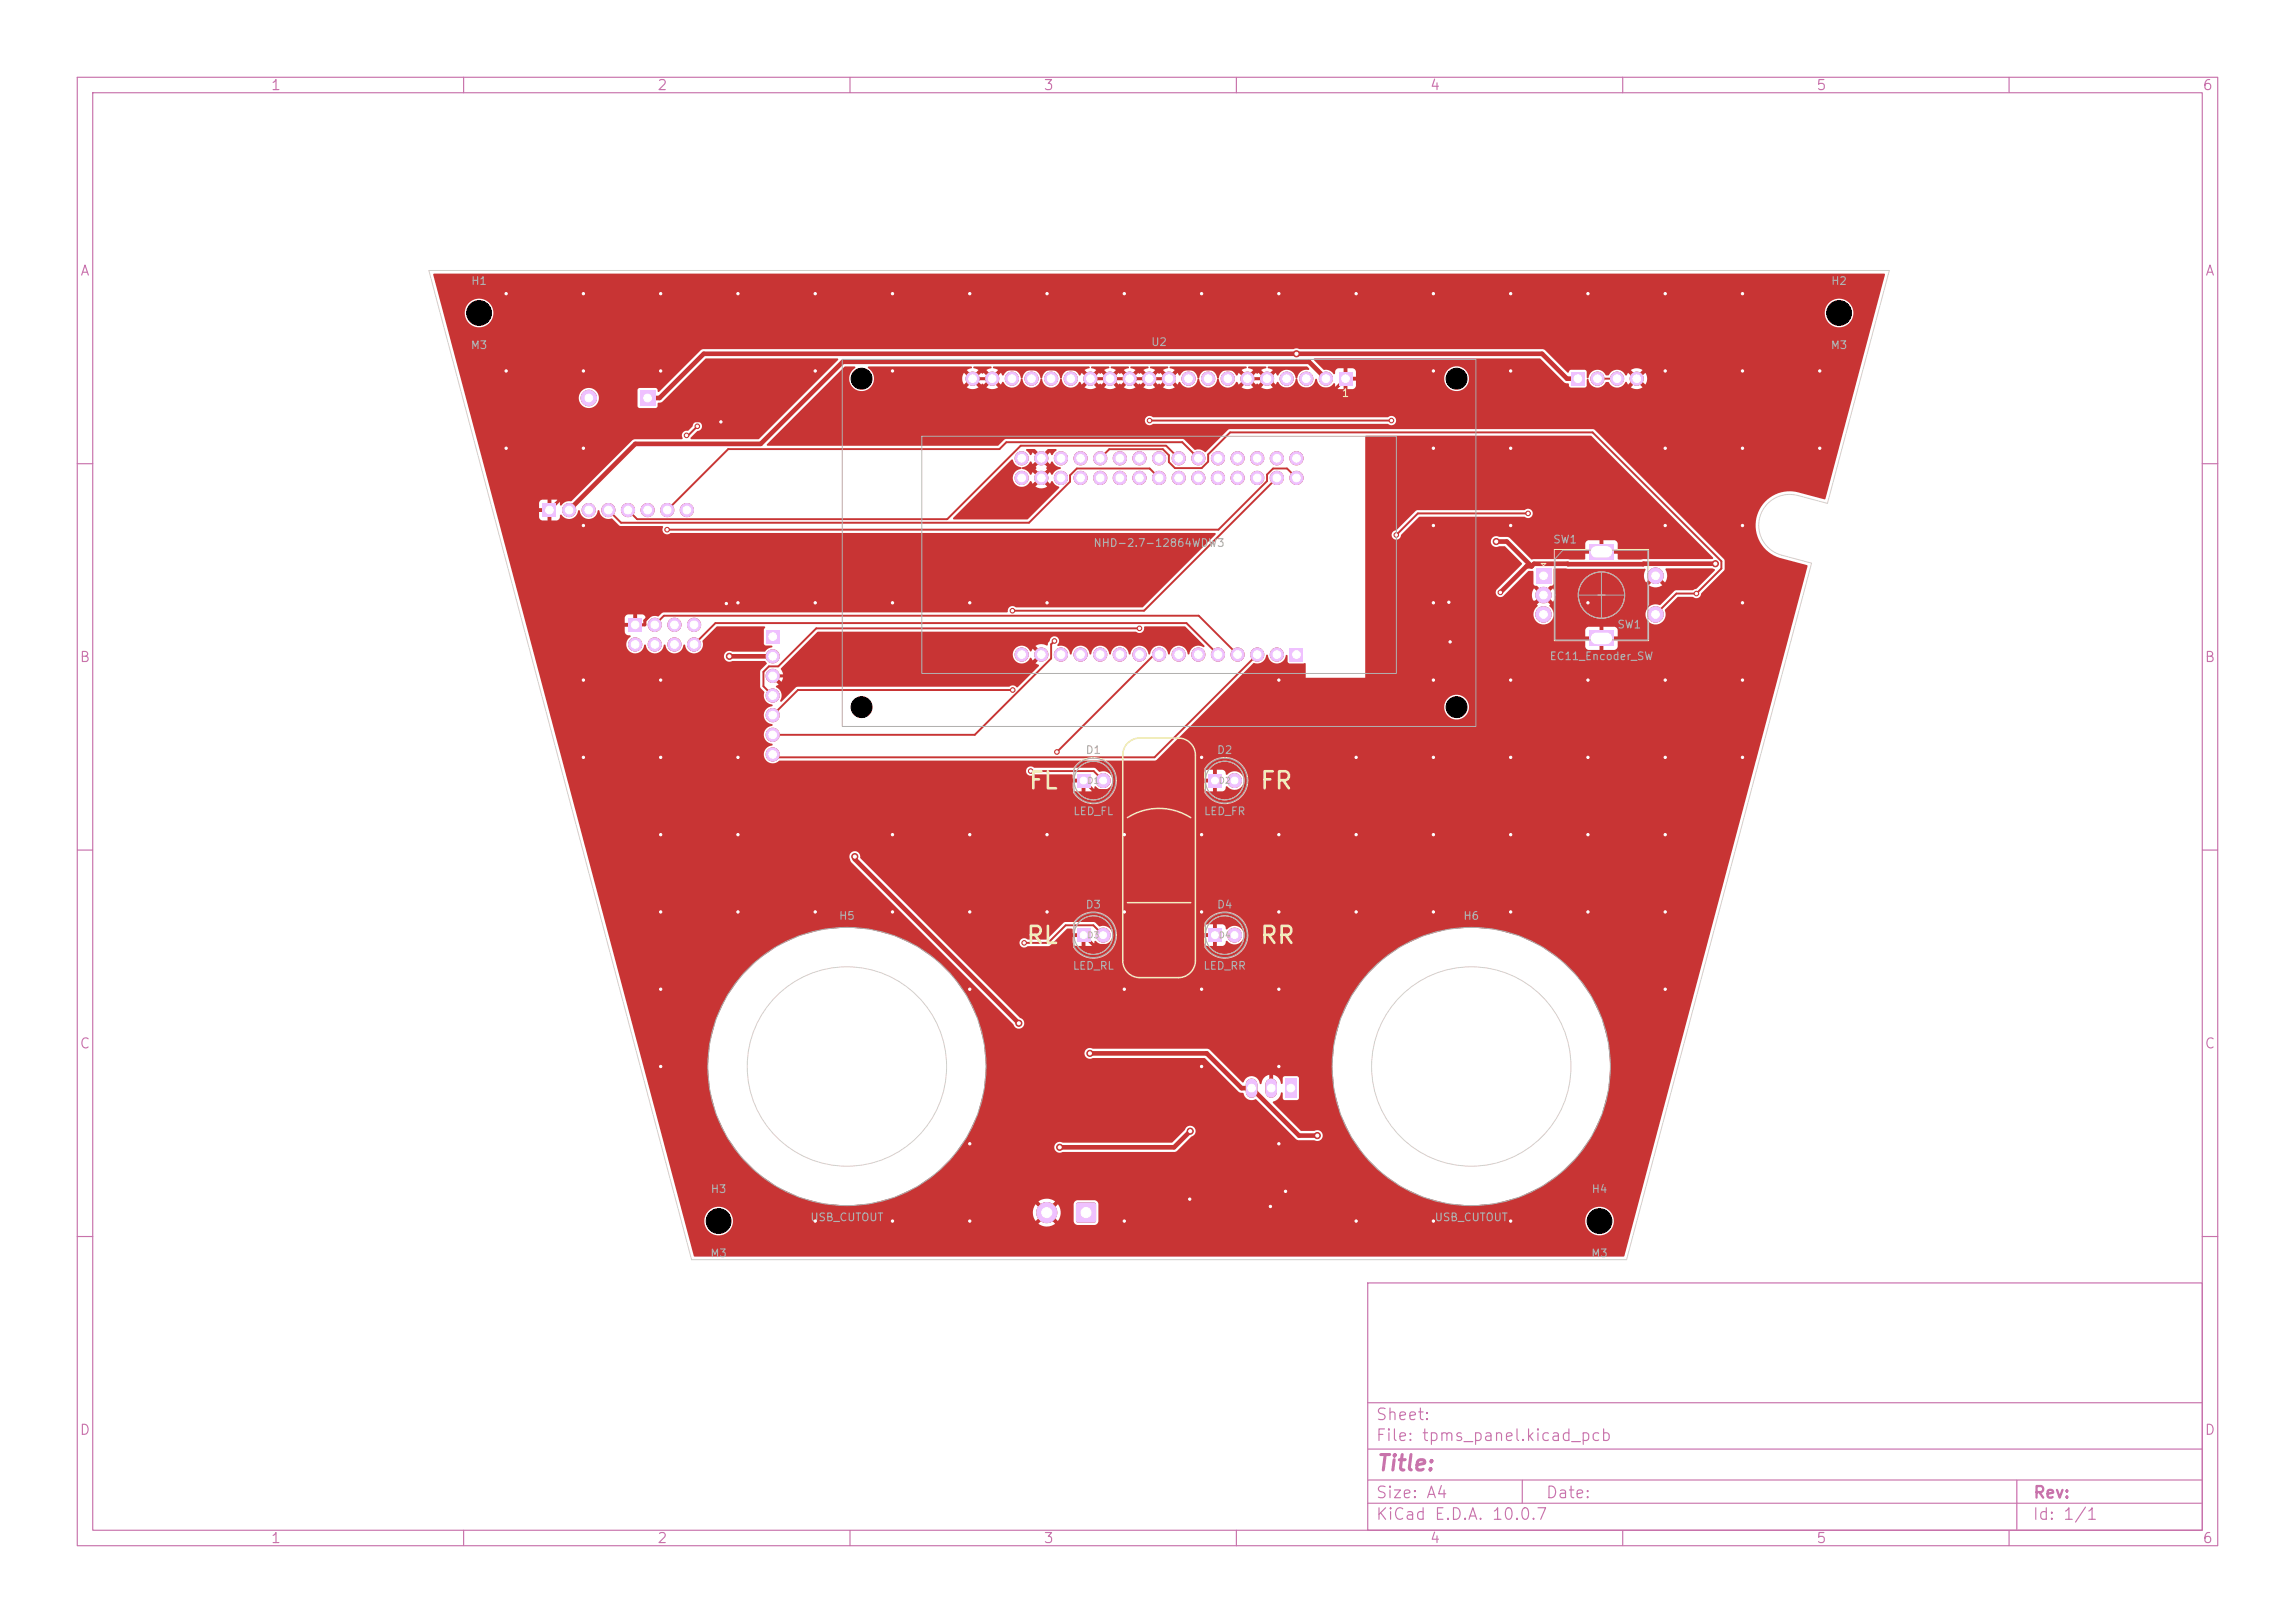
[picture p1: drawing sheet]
<svg xmlns="http://www.w3.org/2000/svg" width="297mm" height="210mm" viewBox="0 0 297 210" stroke-linecap="round" stroke-linejoin="round" font-family="sans-serif">
<defs><g id="words">
<g font-size="2.2" fill="#f2eda1">
<text x="133" y="102.7">FL</text>
<text x="162.9" y="102.7">FR</text>
<text x="132.7" y="122.7">RL</text>
<text x="162.9" y="122.7">RR</text>
</g>
<text font-size="2" fill="#c872ab" x="178" y="190.8">Title:</text>
<g font-size="1.5" fill="#c872ab">
<text x="178" y="184.1">Sheet:</text>
<text x="178" y="186.8">File: tpms_panel.kicad_pcb</text>
<text x="178" y="197">KiCad E.D.A. 10.0.7</text>
<text x="178" y="194.2">Size: A4</text>
<text x="200" y="194.2">Date:</text>
<text x="263" y="197">Id: 1/1</text>
<text x="263" y="194.2">Rev:</text>
</g>
<g font-size="1.3" fill="#c872ab">
<text x="35" y="12">1</text>
<text x="85" y="12">2</text>
<text x="135" y="12">3</text>
<text x="185" y="12">4</text>
<text x="235" y="12">5</text>
<text x="285" y="12">6</text>
<text x="10.3" y="36">A</text>
<text x="285.3" y="36">A</text>
<text x="10.2" y="86">B</text>
<text x="285.2" y="86">B</text>
<text x="10.2" y="136">C</text>
<text x="285.2" y="136">C</text>
<text x="10.2" y="186">D</text>
<text x="285.2" y="186">D</text>
<text x="35" y="200">1</text>
<text x="85" y="200">2</text>
<text x="135" y="200">3</text>
<text x="185" y="200">4</text>
<text x="235" y="200">5</text>
<text x="285" y="200">6</text>
</g>
<g font-size="1" fill="#afafaf">
<text x="60.9" y="37.1">H1</text>
<text x="236.9" y="37.1">H2</text>
<text x="60.9" y="45.4">M3</text>
<text x="148.9" y="45">U2</text>
<text x="236.9" y="45.4">M3</text>
<text x="141.4" y="71">NHD-2.7-12864WDW3</text>
<text x="200.9" y="70.6">SW1</text>
<text x="209.2" y="81.6">SW1</text>
<text x="200.5" y="85.7">EC11_Encoder_SW</text>
<text x="140.4" y="97.8">D1</text>
<text x="157.4" y="97.8">D2</text>
<text x="138.8" y="105.7">LED_FL</text>
<text x="155.7" y="105.7">LED_FR</text>
<text x="108.5" y="119.3">H5</text>
<text x="140.4" y="117.8">D3</text>
<text x="157.4" y="117.8">D4</text>
<text x="189.3" y="119.3">H6</text>
<text x="138.8" y="125.7">LED_RL</text>
<text x="155.7" y="125.7">LED_RR</text>
<text x="91.9" y="154.6">H3</text>
<text x="205.9" y="154.6">H4</text>
<text x="104.8" y="158.3">USB_CUTOUT</text>
<text x="185.6" y="158.3">USB_CUTOUT</text>
<text x="91.9" y="162.9">M3</text>
<text x="205.9" y="162.9">M3</text>
</g>
<text font-size="1" fill="#f2eda1" x="173.6" y="51.6">1</text>
<g font-size=".8" fill="#afafaf">
<text x="140.6" y="101.6">D1</text>
<text x="157.6" y="101.6">D2</text>
<text x="140.6" y="121.6">D3</text>
<text x="157.6" y="121.6">D4</text>
</g>
</g></defs>
<g fill="none" stroke="#c872ab" stroke-width=".15">
<path d="M10 10h277v190h-277zM12 12h273v186h-273zM60 10v2M110 10v2M160 10v2M210 10v2M260 10v2M10 60h2M285 60h2M10 110h2M285 110h2M10 160h2"/>
<path d="M177 166h108v32h-108zM285 160h2M60 198v2M110 198v2M160 198v2M177 194.5h108M177 191.5h108M177 187.5h108M177 181.5h108M197 191.5v3M210 198v2M260 198v2"/>
<path d="M261 191.5v6.5"/>
</g>
<path d="M139.3 100.1h1.8v1.8h-1.8z" fill="#c83434"/>
<circle cx="142.8" cy="101" r=".9" fill="#c83434" stroke="#c83434" stroke-width=".13"/>
<path d="M139.3 120.1h1.8v1.8h-1.8z" fill="#c83434"/>
<circle cx="142.8" cy="121" r=".9" fill="#c83434" stroke="#c83434" stroke-width=".13"/>
<path d="M156.3 120.1h1.8v1.8h-1.8z" fill="#c83434"/>
<circle cx="159.8" cy="121" r=".9" fill="#c83434" stroke="#c83434" stroke-width=".13"/>
<path d="M198.7 73.5h2v2h-2z" fill="#c83434"/>
<g fill="#c83434" stroke="#c83434" stroke-width=".13">
<circle cx="199.7" cy="79.5" r="1"/>
<circle cx="199.7" cy="77" r="1"/>
</g>
<g fill="#c83434">
<path d="M205.7 70.4h3.1v2h-3.1z"/>
<path d="M205.7 81.6h3.1v2h-3.1z"/>
</g>
<g fill="#c83434" stroke="#c83434" stroke-width=".13">
<circle cx="214.2" cy="79.5" r="1"/>
<circle cx="214.2" cy="74.5" r="1"/>
</g>
<path d="M156.3 100.1h1.8v1.8h-1.8z" fill="#c83434"/>
<circle cx="159.8" cy="101" r=".9" fill="#c83434" stroke="#c83434" stroke-width=".13"/>
<path d="M173.3 48.2h1.7v1.7h-1.7z" fill="#c83434"/>
<g fill="#c83434" stroke="#c83434" stroke-width=".13">
<circle cx="171.6" cy="49" r=".85"/>
<circle cx="169.1" cy="49" r=".85"/>
<circle cx="166.5" cy="49" r=".85"/>
<circle cx="164" cy="49" r=".85"/>
<circle cx="161.4" cy="49" r=".85"/>
<circle cx="158.9" cy="49" r=".85"/>
<circle cx="156.4" cy="49" r=".85"/>
<circle cx="153.8" cy="49" r=".85"/>
<circle cx="151.3" cy="49" r=".85"/>
<circle cx="148.7" cy="49" r=".85"/>
<circle cx="146.2" cy="49" r=".85"/>
<circle cx="143.7" cy="49" r=".85"/>
<circle cx="141.1" cy="49" r=".85"/>
<circle cx="138.6" cy="49" r=".85"/>
<circle cx="136" cy="49" r=".85"/>
<circle cx="133.5" cy="49" r=".85"/>
<circle cx="131" cy="49" r=".85"/>
<circle cx="128.4" cy="49" r=".85"/>
<circle cx="125.9" cy="49" r=".85"/>
</g>
<path d="M166.9 83.9h1.7v1.7h-1.7z" fill="#c83434"/>
<g fill="#c83434" stroke="#c83434" stroke-width=".13">
<circle cx="165.2" cy="84.7" r=".85"/>
<circle cx="162.7" cy="84.7" r=".85"/>
<circle cx="160.2" cy="84.7" r=".85"/>
<circle cx="157.6" cy="84.7" r=".85"/>
<circle cx="155.1" cy="84.7" r=".85"/>
<circle cx="152.5" cy="84.7" r=".85"/>
<circle cx="150" cy="84.7" r=".85"/>
<circle cx="147.5" cy="84.7" r=".85"/>
<circle cx="144.9" cy="84.7" r=".85"/>
<circle cx="142.4" cy="84.7" r=".85"/>
<circle cx="139.8" cy="84.7" r=".85"/>
<circle cx="137.3" cy="84.7" r=".85"/>
<circle cx="134.8" cy="84.7" r=".85"/>
<circle cx="132.2" cy="84.7" r=".85"/>
<circle cx="167.8" cy="61.8" r=".85"/>
<circle cx="167.8" cy="59.3" r=".85"/>
<circle cx="165.2" cy="61.8" r=".85"/>
<circle cx="165.2" cy="59.3" r=".85"/>
<circle cx="162.7" cy="61.8" r=".85"/>
<circle cx="162.7" cy="59.3" r=".85"/>
<circle cx="160.2" cy="61.8" r=".85"/>
<circle cx="160.2" cy="59.3" r=".85"/>
<circle cx="157.6" cy="61.8" r=".85"/>
<circle cx="157.6" cy="59.3" r=".85"/>
<circle cx="155.1" cy="61.8" r=".85"/>
<circle cx="155.1" cy="59.3" r=".85"/>
<circle cx="152.5" cy="61.8" r=".85"/>
<circle cx="152.5" cy="59.3" r=".85"/>
<circle cx="150" cy="61.8" r=".85"/>
<circle cx="150" cy="59.3" r=".85"/>
<circle cx="147.5" cy="61.8" r=".85"/>
<circle cx="147.5" cy="59.3" r=".85"/>
<circle cx="144.9" cy="61.8" r=".85"/>
<circle cx="144.9" cy="59.3" r=".85"/>
<circle cx="142.4" cy="61.8" r=".85"/>
<circle cx="142.4" cy="59.3" r=".85"/>
<circle cx="139.8" cy="61.8" r=".85"/>
<circle cx="139.8" cy="59.3" r=".85"/>
<circle cx="137.3" cy="61.8" r=".85"/>
<circle cx="137.3" cy="59.3" r=".85"/>
<circle cx="134.8" cy="61.8" r=".85"/>
<circle cx="134.8" cy="59.3" r=".85"/>
<circle cx="132.2" cy="61.8" r=".85"/>
<circle cx="132.2" cy="59.3" r=".85"/>
</g>
<path d="M139.3 155.7l.2-.1h2.1l.2 .1v.2v2.1v.1l-.2 .1h-2.1l-.2-.1-.1-.1v-2.1z" fill="#c83434"/>
<circle cx="135.5" cy="156.9" r="1.3" fill="#c83434" stroke="#c83434" stroke-width=".13"/>
<path d="M203.3 48.2h1.7v1.7h-1.7z" fill="#c83434"/>
<g fill="#c83434" stroke="#c83434" stroke-width=".13">
<circle cx="206.7" cy="49" r=".85"/>
<circle cx="209.3" cy="49" r=".85"/>
<circle cx="211.8" cy="49" r=".85"/>
</g>
<path d="M70.3 65.2h1.7v1.7h-1.7z" fill="#c83434"/>
<g fill="#c83434" stroke="#c83434" stroke-width=".13">
<circle cx="73.6" cy="66" r=".85"/>
<circle cx="76.2" cy="66" r=".85"/>
<circle cx="78.7" cy="66" r=".85"/>
<circle cx="81.3" cy="66" r=".85"/>
<circle cx="83.8" cy="66" r=".85"/>
<circle cx="86.3" cy="66" r=".85"/>
<circle cx="88.9" cy="66" r=".85"/>
</g>
<path d="M166.3 139.6h1.5v2.5h-1.5z" fill="#c83434"/>
<path d="M162 140.3v1M164.5 140.3v1" fill="none" stroke="#c83434" stroke-width="1.5"/>
<path d="M99.1 81.5h1.7v1.7h-1.7z" fill="#c83434"/>
<g fill="#c83434" stroke="#c83434" stroke-width=".13">
<circle cx="100" cy="84.9" r=".85"/>
<circle cx="100" cy="87.5" r=".85"/>
<circle cx="100" cy="90" r=".85"/>
<circle cx="100" cy="92.5" r=".85"/>
<circle cx="100" cy="95.1" r=".85"/>
<circle cx="100" cy="97.6" r=".85"/>
</g>
<path d="M82.8 50.5h2v2h-2z" fill="#c83434"/>
<circle cx="76.2" cy="51.5" r="1" fill="#c83434" stroke="#c83434" stroke-width=".13"/>
<path d="M81.3 80h1.7v1.7h-1.7z" fill="#c83434"/>
<g fill="#c83434" stroke="#c83434" stroke-width=".13">
<circle cx="82.2" cy="83.4" r=".85"/>
<circle cx="84.7" cy="80.8" r=".85"/>
<circle cx="84.7" cy="83.4" r=".85"/>
<circle cx="87.3" cy="80.8" r=".85"/>
<circle cx="87.3" cy="83.4" r=".85"/>
<circle cx="89.8" cy="80.8" r=".85"/>
<circle cx="89.8" cy="83.4" r=".85"/>
<circle cx="105.5" cy="48" r=".3"/>
<circle cx="85.5" cy="138" r=".3"/>
<circle cx="105.5" cy="118" r=".3"/>
<circle cx="135.5" cy="118" r=".3"/>
<circle cx="95.5" cy="118" r=".3"/>
<circle cx="195.5" cy="58" r=".3"/>
<circle cx="187.7" cy="83.1" r=".3"/>
<circle cx="105.5" cy="78" r=".3"/>
<circle cx="125.5" cy="38" r=".3"/>
<circle cx="185.5" cy="78" r=".3"/>
<circle cx="85.5" cy="128" r=".3"/>
<circle cx="125.5" cy="158" r=".3"/>
<circle cx="115.5" cy="78" r=".3"/>
<circle cx="225.5" cy="48" r=".3"/>
<circle cx="115.5" cy="158" r=".3"/>
<circle cx="165.5" cy="148" r=".3"/>
<circle cx="95.5" cy="98" r=".3"/>
<circle cx="164.4" cy="156.1" r=".3"/>
<circle cx="85.5" cy="108" r=".3"/>
<circle cx="175.5" cy="118" r=".3"/>
<circle cx="215.5" cy="38" r=".3"/>
<circle cx="95.5" cy="78" r=".3"/>
<circle cx="195.5" cy="68" r=".3"/>
<circle cx="145.5" cy="128" r=".3"/>
<circle cx="155.5" cy="128" r=".3"/>
<circle cx="225.5" cy="98" r=".3"/>
<circle cx="75.5" cy="88" r=".3"/>
<circle cx="75.5" cy="98" r=".3"/>
<circle cx="85.5" cy="48" r=".3"/>
<circle cx="115.5" cy="38" r=".3"/>
<circle cx="205.5" cy="98" r=".3"/>
<circle cx="175.5" cy="158" r=".3"/>
<circle cx="185.5" cy="118" r=".3"/>
<circle cx="235.5" cy="58" r=".3"/>
<circle cx="75.5" cy="58" r=".3"/>
<circle cx="175.5" cy="108" r=".3"/>
<circle cx="215.5" cy="98" r=".3"/>
<circle cx="125.5" cy="148" r=".3"/>
<circle cx="205.5" cy="88" r=".3"/>
<circle cx="65.5" cy="58" r=".3"/>
<circle cx="185.5" cy="88" r=".3"/>
<circle cx="185.5" cy="38" r=".3"/>
<circle cx="165.5" cy="128" r=".3"/>
<circle cx="205.5" cy="38" r=".3"/>
<circle cx="215.5" cy="68" r=".3"/>
<circle cx="195.5" cy="48" r=".3"/>
<circle cx="165.5" cy="138" r=".3"/>
<circle cx="85.5" cy="118" r=".3"/>
<circle cx="135.5" cy="108" r=".3"/>
<circle cx="166.4" cy="154.2" r=".3"/>
<circle cx="225.5" cy="78" r=".3"/>
<circle cx="155.5" cy="138" r=".3"/>
<circle cx="65.5" cy="38" r=".3"/>
<circle cx="225.5" cy="38" r=".3"/>
<circle cx="145.5" cy="38" r=".3"/>
<circle cx="175.5" cy="38" r=".3"/>
<circle cx="75.5" cy="68" r=".3"/>
<circle cx="185.5" cy="108" r=".3"/>
<circle cx="215.5" cy="118" r=".3"/>
<circle cx="195.5" cy="108" r=".3"/>
<circle cx="145.5" cy="158" r=".3"/>
<circle cx="94" cy="78.1" r=".3"/>
<circle cx="95.5" cy="38" r=".3"/>
<circle cx="225.5" cy="88" r=".3"/>
<circle cx="225.5" cy="68" r=".3"/>
<circle cx="115.5" cy="48" r=".3"/>
<circle cx="235.5" cy="48" r=".3"/>
<circle cx="185.5" cy="58" r=".3"/>
<circle cx="195.5" cy="158" r=".3"/>
<circle cx="205.5" cy="118" r=".3"/>
<circle cx="155.5" cy="108" r=".3"/>
<circle cx="215.5" cy="58" r=".3"/>
<circle cx="195.5" cy="38" r=".3"/>
<circle cx="175.5" cy="98" r=".3"/>
<circle cx="205.5" cy="78" r=".3"/>
<circle cx="95.5" cy="108" r=".3"/>
<circle cx="135.5" cy="38" r=".3"/>
<circle cx="195.5" cy="88" r=".3"/>
<circle cx="154" cy="155.2" r=".3"/>
<circle cx="155.5" cy="38" r=".3"/>
<circle cx="155.5" cy="118" r=".3"/>
<circle cx="215.5" cy="88" r=".3"/>
<circle cx="215.5" cy="108" r=".3"/>
<circle cx="185.5" cy="158" r=".3"/>
<circle cx="185.5" cy="48" r=".3"/>
<circle cx="205.5" cy="108" r=".3"/>
<circle cx="105.5" cy="158" r=".3"/>
<circle cx="195.5" cy="98" r=".3"/>
<circle cx="125.5" cy="128" r=".3"/>
<circle cx="85.5" cy="88" r=".3"/>
<circle cx="165.5" cy="38" r=".3"/>
<circle cx="125.5" cy="118" r=".3"/>
<circle cx="187.5" cy="77.9" r=".3"/>
<circle cx="225.5" cy="58" r=".3"/>
<circle cx="215.5" cy="48" r=".3"/>
<circle cx="93.3" cy="54.6" r=".3"/>
<circle cx="125.5" cy="108" r=".3"/>
<circle cx="115.5" cy="118" r=".3"/>
<circle cx="165.5" cy="108" r=".3"/>
<circle cx="125.5" cy="78" r=".3"/>
<circle cx="65.5" cy="48" r=".3"/>
<circle cx="185.5" cy="98" r=".3"/>
<circle cx="75.5" cy="38" r=".3"/>
<circle cx="195.5" cy="118" r=".3"/>
<circle cx="135.5" cy="78" r=".3"/>
<circle cx="145.5" cy="108" r=".3"/>
<circle cx="85.5" cy="98" r=".3"/>
<circle cx="165.5" cy="88" r=".3"/>
<circle cx="115.5" cy="108" r=".3"/>
<circle cx="155.5" cy="98" r=".3"/>
<circle cx="75.5" cy="48" r=".3"/>
<circle cx="105.5" cy="38" r=".3"/>
<circle cx="215.5" cy="128" r=".3"/>
<circle cx="85.5" cy="38" r=".3"/>
<circle cx="165.5" cy="118" r=".3"/>
<circle cx="145.5" cy="118" r=".3"/>
<circle cx="185.5" cy="68" r=".3"/>
<circle cx="133.4" cy="99.8" r=".3"/>
<circle cx="132.5" cy="122" r=".3"/>
<circle cx="219.5" cy="76.8" r=".3"/>
<circle cx="131.8" cy="132.4" r=".4"/>
<circle cx="222" cy="72.9" r=".4"/>
<circle cx="110.6" cy="110.8" r=".4"/>
<circle cx="194.2" cy="76.7" r=".3"/>
<circle cx="193.6" cy="70.1" r=".4"/>
<circle cx="94.4" cy="84.9" r=".4"/>
<circle cx="86.3" cy="68.5" r=".3"/>
<circle cx="197.8" cy="66.4" r=".3"/>
<circle cx="180.7" cy="69.2" r=".3"/>
<circle cx="136.8" cy="97.3" r=".3"/>
<circle cx="167.8" cy="45.8" r=".4"/>
<circle cx="170.5" cy="146.9" r=".4"/>
<circle cx="141" cy="136.3" r=".4"/>
<circle cx="131.1" cy="89.3" r=".3"/>
<circle cx="131" cy="79" r=".3"/>
<circle cx="147.5" cy="81.3" r=".3"/>
<circle cx="148.8" cy="54.4" r=".3"/>
<circle cx="180.1" cy="54.4" r=".3"/>
<circle cx="136.5" cy="82.9" r=".3"/>
<circle cx="137.1" cy="148.5" r=".4"/>
<circle cx="154" cy="146.4" r=".4"/>
<circle cx="90.2" cy="55.2" r=".3"/>
<circle cx="88.8" cy="56.3" r=".3"/>
</g>
<path d="M93.3 54.6l-.2-.2h-10.4l-11.6 11.6M125.9 49h2.5l1.3-1.3h10.2l1.2 1.3h10.2l1.2-1.3h7.7l1.2 1.3h2.6l1.3 1.4h7.5l1.3-1.4M94 78.1h-8.3l-2.2 2.2v.6h-1.3M199.8 77l-1 .9h-11.3v5l.2 .2M134.8 84.7l-2.8 2.8h-32M140.2 101l1.3 1.3h13.1l1.3-1.3h1.3M140.2 121l1.4 1.3h13l1.3-1.3h1.3M166.4 154.2l-2 1.9h-9.5l-1-1h-16.6l-1.8 1.8" fill="none" stroke="#c83434" stroke-width=".4"/>
<g fill="none" stroke="#c83434" stroke-width=".25">
<path d="M90.2 55.2l-1.1 1.1h-.3M142.4 59.3l1.2-1.2h6.9l.8 .8v.9l.8 .8h3.4l.8-.9v-.9l2.9-2.9h46.9l16.7 16.7v1l-3.3 3.2h-2.6l-2.7 2.7M148.8 54.4h31.3M152.5 59.3l-1.6-1.6h-18.8l-9.5 9.5h-40.2l-1.1-1.2M155.1 59.3l-2.1-2.1h-22.8l-.9 .9h-35.1l-7.9 7.9M206.7 49h2.6M150 61.8l-1.2-1.2h-9.4l-.9 .9v.8l-5.3 5.3h-52.8l-1.7-1.6M165.2 61.8l-17.1 17.2h-17.1M167.8 61.8l-1.2-1.2h-1.8l-.8 .8v.8l-6.3 6.3h-71.4M197.8 66.4h-14.3l-2.8 2.8M84.7 80.9l1.2-1.2h69.2l5.1 5M89.8 83.4l2.8-2.8h60.9l4.1 4.1"/>
<path d="M131.1 89.3h-27.8l-3.3 3.2M133.4 99.8h8.1l1.3 1.2M136.5 82.9l-.5 .5v1.8l-9.8 9.9h-26.2M147.5 81.3h-41.9l-4.9 4.9h-1.2l-.7 .7v1.9l1.2 1.2M150 84.7h-.6l-12.6 12.6M162.7 84.7l-13.3 13.3h-49l-.4-.4M142.8 121l-1.3-1.3h-3.6l-2.3 2.3h-3.1"/>
</g>
<path d="M171.6 49l-2.2-2.2h-60.3l-10.7 10.6h-16.2l-8.6 8.6M204.2 49h-1.4l-3.2-3.2h-108.5l-5.7 5.7h-1.6M193.6 70.1h1.4l3.2 3.2M198.2 73.3h.1M198.2 73.3h-.6l-3.4 3.4M222 72.9h-23.5l-.3 .4M94.4 84.9h5.6M100 84.9h.1M110.6 110.8v.4l21.2 21.2M141 136.3h15.2l4.5 4.5h1.3l6.1 6.1h2.4M154 146.4l-2.1 2.1h-14.8" fill="none" stroke="#c83434" stroke-width=".6"/>
<g fill="#c83434">
<path d="M105.8 81.8h41.3a.65 .65 0 0 0 .7 0 .65 .65 0 0 0 .3-.7h5.3l2.5 2.4v.2h-.1a1.2 1.2 0 0 0-1.9 1h-.1a1.35 1.35 0 0 0-1.4-1.2 1.21 1.21 0 0 0-1 1.2h-.2a1.35 1.35 0 0 0-1.3-1.2 1.21 1.21 0 0 0-1.1 1.2h-.1a1.35 1.35 0 0 0-1.3-1.2 1.21 1.21 0 0 0-1.1 1.2h-.1a1.35 1.35 0 0 0-1.4-1.2 1.21 1.21 0 0 0-1.1 1.2h-.1a1.35 1.35 0 0 0-1.3-1.2 1.21 1.21 0 0 0-1.1 1.2h-.1a1.35 1.35 0 0 0-1.4-1.2 1.21 1.21 0 0 0-1 1.2h-.2a1.35 1.35 0 0 0-1.3-1.2l-.3 .1-.1-.2a.62 .62 0 0 0-.1-1 .62 .62 0 0 0-.9 .6l-.2 .2v.3h-.1a1.37 1.37 0 0 0-1.5 .1l.6 .6-.1 .1-.2 .3-.7-.7-.1 .3a.2 .2 0 0 1-.2 0 .2 .2 0 0 1-.1-.2 1.15 1.15 0 0 0-1.8-.1 1.15 1.15 0 0 0 .2 1.8 1.15 1.15 0 0 0 1.7-.6h.2l.1 .4 .7-.7 .2 .3 .1 .1-.6 .6 .4 .2 .1 .2-2.8 2.7h-.1a.68 .68 0 0 0-1 0h-27.4h-.2l-1.8 1.9h-.2v-.1a1.23 1.23 0 0 0-.6-1.8v-.1l.4-.2-.7-.7h.2l.2-.3 .6 .6a1.4 1.4 0 0 0-.1-1.6z"/>
<path d="M130.9 59.5h.1a1.35 1.35 0 0 0 1.2 1v.1a1.38 1.38 0 0 0-1.1 1.1 1.17 1.17 0 0 0 .9 1.3 1.17 1.17 0 0 0 1.3-.7h.2l.1 .3 .7-.6 .2 .2 .1 .1-.6 .7a1.33 1.33 0 0 0 1.5 0l-.6-.7 .2-.1 .1-.2 .7 .6 .2-.3h.1a1.31 1.31 0 0 0 .9 .7l-.1 .2-4 4h-9.6v-.2z"/>
<path d="M132.3 60.5v-.1a1.47 1.47 0 0 0 1.1-.7l.2 .4 .7-.7 .2 .3 .1 .1-.6 .6 .1 .2-.1 .1 .6 .7h-.1l-.2 .3-.7-.6-.1 .3a.2 .2 0 0 1-.2 0 .2 .2 0 0 1-.1-.2 1.29 1.29 0 0 0-.9-.5z"/>
<path d="M135.2 59.4l.7 .7 .2-.4h.1l.4 .5 .7 .3v.1a1.82 1.82 0 0 0-1.2 .8l-.2-.3-.7 .6-.1-.3h-.2l.6-.7a.16 .16 0 0 1-.1-.1 .16 .16 0 0 1 .1-.2l-.6-.6 .2-.1z"/>
<path d="M132.8 58.1h1.1l.7 .7-.1 .1-.2 .3-.7-.7-.1 .3a.22 .22 0 0 1-.2 0 .22 .22 0 0 1-.2-.2l-.3-.3z"/>
<path d="M135.6 58.1h1l.1 .1-.5 .7h-.1l-.2-.4-.7 .7-.1-.3-.2-.1z"/>
<path d="M128.5 47.4h12.5v.2l-.7 .3 .7 .6-.2 .1-.2 .3-.6-.7-.2 .3a.23 .23 0 0 1-.2 0 .23 .23 0 0 1-.1-.2 1.17 1.17 0 0 0-1.3-.4 1.17 1.17 0 0 0-.8 1.1h-.1a1.35 1.35 0 0 0-1.4-1.2 1.21 1.21 0 0 0-1 1.2h-.2a1.35 1.35 0 0 0-1.3-1.2 1.21 1.21 0 0 0-1.1 1.2h-.1a1.35 1.35 0 0 0-1.3-1.2 1.49 1.49 0 0 0-1.1 .8l-.3-.4-.6 .7-.2-.3-.2-.1 .7-.6-.7-.3z"/>
<path d="M151.4 47.4h9.9v.2l-.6 .3 .6 .6-.2 .1-.2 .3-.6-.7-.1 .3a.23 .23 0 0 1-.3 0 .23 .23 0 0 1-.1-.2 1.17 1.17 0 0 0-1.3-.4 1.17 1.17 0 0 0-.8 1.1h-.1a1.35 1.35 0 0 0-1.3-1.2 1.21 1.21 0 0 0-1.1 1.2h-.2a1.35 1.35 0 0 0-1.3-1.2 1.49 1.49 0 0 0-1.1 .8l-.2-.4-.6 .7-.2-.3-.2-.1 .6-.6-.6-.3z"/>
<path d="M164.1 47.4h5l.3 .3v.2a1.25 1.25 0 0 0-1.5 1.1h-.2a1.35 1.35 0 0 0-1.3-1.2 1.49 1.49 0 0 0-1.1 .8l-.2-.4-.6 .7-.2-.3-.2-.1 .6-.6-.6-.3z"/>
<path d="M126 47.4h2.2l.1 .1-.1 .2-.6 .2 .7 .6-.2 .1-.2 .3-.6-.7a.16 .16 0 0 1-.2 .2 .16 .16 0 0 1-.1-.2l-.6 .7-.2-.3-.2-.1 .6-.6-.6-.3z"/>
<path d="M141.2 47.4h2.2l.2 .1-.1 .2-.6 .2 .6 .6-.2 .1-.1 .3-.7-.7a.16 .16 0 0 1-.1 .2 .16 .16 0 0 1-.2-.2l-.6 .7-.2-.3-.2-.1 .7-.6-.7-.3z"/>
<path d="M143.8 47.4h2.2l.1 .1-.1 .2-.6 .2 .7 .6-.2 .1-.2 .3-.6-.7a.16 .16 0 0 1-.2 .2 .16 .16 0 0 1-.1-.2l-.7 .7-.1-.3-.2-.1 .6-.6-.6-.3z"/>
<path d="M146.3 47.4h2.2l.1 .1v.2l-.6 .2 .6 .6-.2 .1-.2 .3-.6-.7a.16 .16 0 0 1-.1 .2 .16 .16 0 0 1-.2-.2l-.6 .7-.2-.3-.2-.1 .7-.6-.7-.3z"/>
<path d="M148.9 47.4h2.2l.1 .1-.1 .2-.6 .2 .6 .6-.1 .1-.2 .3-.6-.7a.16 .16 0 0 1-.2 .2 .16 .16 0 0 1-.2-.2l-.6 .7-.2-.3-.1-.1 .6-.6-.7-.3z"/>
<path d="M161.6 47.4h2.2l.1 .1-.1 .2-.6 .2 .6 .6-.1 .1-.2 .3-.6-.7a.16 .16 0 0 1-.2 .2 .16 .16 0 0 1-.2-.2l-.6 .7-.2-.3-.1-.1 .6-.6-.7-.3z"/>
<path d="M56.1 35.4h187.8v.2l-7.7 28.9-.1 .1-3.6-.9a4.4 4.4 0 0 0-5.2 3.3 4.4 4.4 0 0 0 3.2 5.2l3.3 .9 .1 .2-23.7 89.3h-120.3l-.1-.1-1.2-4.6h2.5a1.85 1.85 0 0 0 2.5 1.9 1.85 1.85 0 0 0 .8-3h39.3l.1 .7 .2 .5 .9-.8 .3 .3-.8 .8a1.78 1.78 0 0 0 2.1 0l-.8-.8 .4-.3 .8 .8 .1-.1a1.79 1.79 0 0 0-.1-2.1l-.8 .9-.4-.4 .5-.5h2.7l.1 2.3 .1 .2 .4 .2h2.2l.4-.3v-.3h63v.2a1.85 1.85 0 0 0 2.9 1.5 1.85 1.85 0 0 0 0-3.2 1.85 1.85 0 0 0-2.9 1.5h-63v-2.1l-.1-.3-.4-.2h-2.1a.54 .54 0 0 0-.6 .5h-2.7l.3-.3a1.78 1.78 0 0 0-2.1 0l.8 .8-.3 .4-.9-.9-.2 .5-.1 .5h-39.3a1.85 1.85 0 0 0-2-.6 1.85 1.85 0 0 0-1.3 1.7h-2.5l-5.3-19.9h8.3l.3 3.1a17.6 17.6 0 0 0 7.4 11.6 16.9 16.9 0 0 0 11.1 3.2 17.4 17.4 0 0 0 13.7-7.4h12.3l.1 .2a.73 .73 0 0 0 1 .4h14.5l.3-.2 1.9-1.8a.73 .73 0 0 0 .4-1.1 .72 .72 0 0 0-.7-.3 .72 .72 0 0 0-.6 .5l-1.7 1.7h-14.1a.72 .72 0 0 0-1.1 .6h-12.3l1.1-1.5a17.2 17.2 0 0 0 2.3-10.6h12.8l.1 .1a.74 .74 0 0 0 1 .4h14.5l4.4 4.4 .6 .2a1.08 1.08 0 0 0 1.6 .7l5.2 5.2 .3 .1 2.1 .1a.71 .71 0 0 0 1.1-.7 .71 .71 0 0 0-1.1-.6h-1.8l-3.6-3.6 .1-.2h.2a1.59 1.59 0 0 0 .8-1.2l.2 .1v.7l.1 .2h1.9l.1-.2v-2.6l-.3-.3-1.6 .1-.2 .2v.7h-.2a1.35 1.35 0 0 0-1-1.1v1.3l-.2-.1-.3 .1-.1-1.3a1.31 1.31 0 0 0-1 1.1l-.1 .1-.1-.1a1.07 1.07 0 0 0-1-1 1.07 1.07 0 0 0-1.1 .9l-.1-.1-2.1-2h13.7l.3 3.1a17.6 17.6 0 0 0 7.4 11.6 16.9 16.9 0 0 0 11.1 3.2 17.9 17.9 0 0 0 13.9-28.2 17.7 17.7 0 0 0-17.8-7.4 18 18 0 0 0-14.9 17.7h-13.7l-2.2-2.2-.3-.1h-14.8a.73 .73 0 0 0-1.1 .7h-12.8l-.2-1.5-.8-3.1-1.3-2.8-1.8-2.6a18 18 0 0 0-20-5.3 18 18 0 0 0-11.8 16.9h-8.3l-7.2-27.1h33.8l.2 .6 21.1 21.1a.7 .7 0 0 0 1.1 .3 .7 .7 0 0 0-.3-1.2l-9.8-9.8h9.7v.2a.64 .64 0 0 0 1.1 .3h2.8l2.3-2.2h.7v.6h1v.1v.3h-1v.8l.3 .3 .9 .1v-1l.2 .1 .3-.1v1h.7a.84 .84 0 0 0 .5-.7l.1 .1a1.2 1.2 0 0 0 1.8 0 1.2 1.2 0 0 0-.1-1.7h12.3v.7h1v.1v.3h-1v.8l.2 .3 .2 .1h.8v-1l.2 .1 .3-.1v1h.7a.67 .67 0 0 0 .5-.7l.1 .1a1.21 1.21 0 0 0 1.8 0 1.21 1.21 0 0 0 0-1.7 1.21 1.21 0 0 0-1.8 .2l-.1-.1a.65 .65 0 0 0-.5-.6h-.7v1l-.2-.1-.3 .1v-1l-.9 .1-.3 .4h-12.3l-.1-.1a1.8 1.8 0 0 0-1.2-.2l-.7-.5h-3.6l-.2 .1-2.3 2.2h-2.5a.6 .6 0 0 0-1 .3h-9.7l-10.9-10.8a.73 .73 0 0 0-.6-1 .73 .73 0 0 0-.8 .8h-33.8l-3-11.2h59.7v.2a.63 .63 0 0 0 .4 .5 .63 .63 0 0 0 .7-.2h4.9v.6h1v.1v.3h-1v.8l.2 .3 .2 .1h.8v-1h.2h.3v1h.7a.84 .84 0 0 0 .5-.7l.1 .1a1.2 1.2 0 0 0 1.8 0 1.2 1.2 0 0 0-.1-1.7h12.3v.7h1v.1v.3h-1v.8l.2 .3 .2 .1h.8v-1h.2h.3v1h.7a.67 .67 0 0 0 .5-.7l.1 .1a1.21 1.21 0 0 0 1.8 0 1.21 1.21 0 0 0 0-1.7 1.21 1.21 0 0 0-1.8 .2l-.1-.1a.65 .65 0 0 0-.5-.6h-.7v1l-.2-.1-.3 .1v-1l-.9 .1-.3 .4h-12.3l-.1-.1a1.8 1.8 0 0 0-1.2-.2l-.6-.5h-7.7a.64 .64 0 0 0-1.1 .4h-59.7l-9.2-34.6h5.9v.6h.9l-.1 .2 .1 .4h-.9v.7l.1 .2 .3 .1h.7v-.9l.1 .1 .4-.1v.9h.8l.2-.2 .1-.5h.2a1.17 1.17 0 0 0 1.3 .5 1.17 1.17 0 0 0 .8-1.1h.2v.1a1.17 1.17 0 0 0 1.2 1.1 1.17 1.17 0 0 0 1.2-1.2h.1l.1 .1a1.19 1.19 0 0 0 1.6 1l.9 .9 .2 .1h5.4h.1a.65 .65 0 0 0 .1 .9 .65 .65 0 0 0 .9 0h70.4h.1v.2l-9.4 9.4h-16.4a.63 .63 0 0 0-.7-.1 .63 .63 0 0 0-.4 .6l-.1 .1h-44.4l-.8 .6a1.19 1.19 0 0 0-1.4 .5l-.1-.1a.67 .67 0 0 0-.5-.7h-.7v.9h-.1h-.3v-.9h-.8l-.2 .1-.1 .3-.1 .7h1l-.1 .2 .1 .3h-1v.6a.58 .58 0 0 0 .8 .5v.1a1.18 1.18 0 0 0 0 2.1 1.18 1.18 0 0 0 1.8-1h.1l.1 .1a1.17 1.17 0 0 0 1.2 1 1.17 1.17 0 0 0 1.1-1.1h.1l.1 .1a1.17 1.17 0 0 0 1.2 1 1.17 1.17 0 0 0 1.2-1.1h.1l.1 .1a1.16 1.16 0 0 0 1.4 1 1.16 1.16 0 0 0 .8-1.6l1.9-1.8h6.1l.1 .1-.2 .3 .1 1.8 .2 .2 .8 .1 .1 .1-.1 .1a1.43 1.43 0 0 0-1 .5h-4.2a.7 .7 0 0 0-1 .6 .7 .7 0 0 0 1 .6l4.4 .1 .1 .3-.7 .8-.1 .2v2l.5 .6a1.21 1.21 0 0 0 1.1 1.7v.1a1.38 1.38 0 0 0-1.2 1.1 1.22 1.22 0 0 0 1.2 1.3v.1a1.38 1.38 0 0 0-1.2 1.2 1.22 1.22 0 0 0 1.2 1.3v.1a1.38 1.38 0 0 0-1.2 1.1 1.18 1.18 0 0 0 .8 1.2 1.18 1.18 0 0 0 1.3-.3h48.6l.2-.1 6.9-6.9h30.3a1.61 1.61 0 0 0 2.2 1.6 1.61 1.61 0 0 0 .4-2.7 1.61 1.61 0 0 0-2.6 .8v.3h-30.3l5.6-5.6a1.2 1.2 0 0 0 1.7-1.1h.1l.1 .1a1.17 1.17 0 0 0 1.2 1.1 1.17 1.17 0 0 0 1.1-1.1l.1-.1 .1 .1v.8l.3 .2h2l.1 1.9h7.7v-6.1h28.4v.8h.8v.4h-.8l.1 .9 .2 .3 1.6 .1v-.7h.5v.7h1.5l.3-.3 .1-1h-.8v-.4h.8l-.1-.9-.1-.3-.3-.1h-1.4v.7h-.5v-.7h-1.5l-.2 .1-.2 .4h-28.4v-12.5h3.4v.2a.62 .62 0 0 0 .7 .5 .62 .62 0 0 0 .5-.6l2.4-2.3h13.6a.62 .62 0 0 0 .9 0 .62 .62 0 0 0 0-.9 .62 .62 0 0 0-.9 0h-13.9l-.2 .1-2.5 2.5a.71 .71 0 0 0-.6 .5h-3.4v-12.6l.1-.1h29.1l15.8 15.7v.2h-.1l-12.1 .1-.1-.1v-.6h-.8v-.6h.8l-.1-.8-.2-.3-1.6-.1v.8h-.5v-.8h-1.4l-.3 .1-.1 .3-.1 .8h.8v.6h-.8v.7h-6.9l-2.8-2.8-.3-.1h-1.1a.71 .71 0 0 0-1.1 .6 .71 .71 0 0 0 1.1 .6h.8l2.2 2.2-3.2 3.3a.61 .61 0 0 0-.1 .9 .61 .61 0 0 0 1-.1l3.1-3.1h.6v.1v1.5a.45 .45 0 0 0 .5 .3l.7 .7-.2 .1-.1 .3-.8-.8v.1a1.49 1.49 0 0 0 0 1.7l.8-.8 .1 .3 .2 .1-.7 .7 .1 .2a1.31 1.31 0 0 0-.3 1.9 1.31 1.31 0 0 0 2 .1 1.31 1.31 0 0 0-.2-2l.1-.2-.7-.7 .2-.1 .1-.3 .8 .8v-.1a1.49 1.49 0 0 0 0-1.7l-.8 .8-.1-.3-.2-.1 .7-.7h.3l.1-.2 .1-1.9 .1-.2 11.6 .1 .2 .1a1.58 1.58 0 0 0 0 1.7l.8-.8v.2l.3 .2-.7 .7 .1 .1a1.49 1.49 0 0 0 1.6-.1l-.7-.7 .3-.2v-.2l.8 .8v-.1a1.6 1.6 0 0 0 0-1.6l.1-.2h6l.3 .2-2.3 2.5-.5 .2h-2.3l-1.9 1.9a1.54 1.54 0 0 0-1.9 .9 1.3 1.3 0 0 0 1.4 1.6 1.3 1.3 0 0 0 1.1-1.8v-.1l1.6-1.7 2.1 .1a.63 .63 0 0 0 .6 0 .63 .63 0 0 0 .4-.5l2.9-3 .1-.2v-1l-.1-.2-16.8-16.8-47.2-.1-.2 .1-2.8 2.9h-.2a1.4 1.4 0 0 0-1.3-.3l-1.3-1.3-.2-.1h-22.9l-.2 .1-.9 .8h-29.8l-.1-.2 3.2-3.2h45.8a.63 .63 0 0 0 .3 .7 .63 .63 0 0 0 .7-.2l30.5 .1a.61 .61 0 0 0 .8-.1 .61 .61 0 0 0 0-.9 .61 .61 0 0 0-.9 .1h-30.4a.6 .6 0 0 0-1 .3h-45.8l6.9-6.8 1.3-.1 .1 .2a1.62 1.62 0 0 0-.5 2.4 1.62 1.62 0 0 0 2.5 0 1.62 1.62 0 0 0-.4-2.4l.1-.2h13.3l.1 .1-.1 .2-.6 .2 .6 .6-.1 .1-.2 .3-.6-.7a1.33 1.33 0 0 0 0 1.6l.6-.7 .2 .3 .1 .1-.6 .6 .1 .1a1.34 1.34 0 0 0 1.4-.1l-.6-.6 .2-.1 .2-.3 .6 .7 .1-.2 .2 .2 .6-.7 .2 .3 .2 .1-.7 .6a1.33 1.33 0 0 0 1.6 0l-.7-.6 .2-.1 .2-.3 .6 .7 .2-.4 .2 .1a1.17 1.17 0 0 0 1.3 .6 1.17 1.17 0 0 0 .9-1.1h.2v.1a1.17 1.17 0 0 0 1.2 1.1 1.17 1.17 0 0 0 1.2-1.2h.1l.1 .1a1.17 1.17 0 0 0 1.2 1.1 1.17 1.17 0 0 0 1.1-1.2h.1l.1 .1a1.17 1.17 0 0 0 1 1 1.17 1.17 0 0 0 1.3-.7h.1l.2 .4 .6-.7 .2 .3 .2 .1-.7 .6a1.33 1.33 0 0 0 1.6 0l-.7-.6 .2-.1 .2-.3 .6 .7 .2-.2 .1 .2 .7-.7 .1 .3 .2 .1-.6 .6a1.33 1.33 0 0 0 1.5 0l-.6-.6 .2-.1 .1-.3 .7 .7 .1-.2 .2 .2 .6-.7 .2 .3 .2 .1-.7 .6a1.33 1.33 0 0 0 1.6 0l-.7-.6 .2-.1 .2-.3 .6 .7 .2-.2 .1 .2 .6-.7 .2 .3 .2 .1-.6 .6a1.33 1.33 0 0 0 1.5 0l-.6-.6 .1-.1 .2-.3 .6 .7 .2-.2 .2 .2 .6-.7 .2 .3 .1 .1-.6 .6a1.33 1.33 0 0 0 1.5 0l-.6-.6 .2-.1 .2-.3 .6 .7 .2-.4 .2 .1a1.17 1.17 0 0 0 1.2 .6 1.17 1.17 0 0 0 1-1.1h.1l.1 .1a1.17 1.17 0 0 0 1.2 1.1 1.17 1.17 0 0 0 1.1-1.2h.2v.1a1.17 1.17 0 0 0 1 1 1.17 1.17 0 0 0 1.3-.7h.1l.2 .4 .6-.7 .2 .3 .2 .1-.6 .6a1.33 1.33 0 0 0 1.5 0l-.6-.6 .1-.1 .2-.3 .6 .7 .2-.2 .2 .2 .6-.7 .2 .3 .1 .1-.6 .6a1.33 1.33 0 0 0 1.5 0l-.6-.6 .2-.1 .2-.3 .6 .7 .2-.4 .2 .1a1.17 1.17 0 0 0 1.2 .6 1.17 1.17 0 0 0 1-1.1h.1l.1 .1a1.17 1.17 0 0 0 1.2 1.1 1.17 1.17 0 0 0 1.1-1.2h.2v.1a1.17 1.17 0 0 0 1 1 1.17 1.17 0 0 0 1.2-.5h.1a.67 .67 0 0 0 .5 .7h.7v-.9l.2 .1 .3-.1v.9h.7l.2-.1 .2-.2v-.7h-.9v-.4h12.3a1.61 1.61 0 0 0 2.2 1.6 1.61 1.61 0 0 0 .4-2.7 1.61 1.61 0 0 0-2.6 .8v.3h-12.3v-.2h.9l-.1-.8-.4-.3h-.6v1l-.2-.1-.3 .1v-1l-.9 .1-.2 .2v.5h-.2a1.31 1.31 0 0 0-1.3-.6l-1.3-1.2v-.2h29.3l3.1 3.1 .6 .1 .1 .4 .2 .1h1.9l.1-.2 .1-.8h.1a1.19 1.19 0 0 0 1 1 1.19 1.19 0 0 0 1.3-.7h.3a1.29 1.29 0 0 0 1.8 .6l.5-.6h.1l.2 .4 .6-.7 .2 .3 .2 .1-.7 .6a1.33 1.33 0 0 0 1.6 0l-.7-.6 .2-.1 .2-.3 .6 .7 .1-.1a1.34 1.34 0 0 0-.1-1.5l-.6 .7-.2-.3-.2-.1 .7-.6-.1-.1a1.34 1.34 0 0 0-1.5 .1l.7 .6-.2 .1-.2 .3-.6-.7-.2 .3a.23 .23 0 0 1-.2 0 .23 .23 0 0 1-.1-.2 1.17 1.17 0 0 0-2 .3l-.4-.1a1.17 1.17 0 0 0-1.3-.6 1.17 1.17 0 0 0-.9 1l-.2 .1-.1-.1v-.8l-.2-.2h-1.8l-.3 .3h-.2l-2.9-2.9-.3-.1h-31.4l-.4-.1-.4 .1h-76.4l-.3 .1-5.4 5.4h-.2v-.4l-.2-.1h-2.3l-.1 .3v2.2l.3 .1h2.2l.1-.2v-.4l.6-.2 5.6-5.6h17.1l.1 .1-10.3 10.3h-8.8v-.2l.8-.8a.62 .62 0 0 0 .7-.6 .62 .62 0 0 0-.7-.7 .62 .62 0 0 0-.6 .7l-.6 .5a.63 .63 0 0 0-.7 .3 .63 .63 0 0 0 0 .7l-.1 .1-6.2 .1-8.1 8a1.24 1.24 0 0 0-1.3 .5h-.1a.67 .67 0 0 0-.5-.7h-.6v.9l-.2-.1-.3 .1v-.9h-.9l-.2 .4h-5.9l-3.6-13.7h14.6a1.3 1.3 0 0 0 1.8 1.3 1.3 1.3 0 0 0 .3-2.2 1.3 1.3 0 0 0-2.1 .7v.2h-14.6l-3-11h2.8a1.85 1.85 0 0 0 1.9 2 1.85 1.85 0 0 0 1.8-2h172.3v.2a1.85 1.85 0 0 0 2.9 1.5 1.85 1.85 0 0 0 0-3.2 1.85 1.85 0 0 0-2.9 1.5h-172.3v-.3a1.85 1.85 0 0 0-1.9-1.5 1.85 1.85 0 0 0-1.8 1.8h-2.8l-1.2-4.8z"/>
</g>
<path d="M145.9 96.1a2.2 2.2 0 0 1 1.6-.6h5a2.2 2.2 0 0 1 2.2 2.2v26.6a2.2 2.2 0 0 1-2.2 2.2h-5a2.2 2.2 0 0 1-2.2-2.2v-26.6a2.2 2.2 0 0 1 .6-1.6zM145.9 105.8a7.6 7.6 0 0 1 8.2 0M145.9 116.8h8.2" fill="none" stroke="#f2eda1" stroke-width=".2"/>
<g fill="none" stroke="#f2eda1" stroke-width=".13">
<path d="M199.5 72.9h.5l-.2 .3zM205.2 71.1h-4.1v11.8h4.1M206.8 77h.9M207.2 76.5v1M209.2 71.1h4.1v2.4M213.3 75.7v2.6M139.4 98.9a2.99 2.99 0 0 1 4.4 .2 2.99 2.99 0 0 1-.6 4.3 2.99 2.99 0 0 1-4.3-.9v-3zM156.4 98.9a2.99 2.99 0 0 1 4.4 .2 2.99 2.99 0 0 1-.6 4.3 2.99 2.99 0 0 1-4.3-.9v-3zM213.3 80.5v2.4h-4.1M139.4 118.9a2.99 2.99 0 0 1 4.4 .2 2.99 2.99 0 0 1-.6 4.3 2.99 2.99 0 0 1-4.3-.9v-3zM156.4 118.9a2.99 2.99 0 0 1 4.4 .2 2.99 2.99 0 0 1-.6 4.3 2.99 2.99 0 0 1-4.3-.9v-3z"/>
<circle cx="207.2" cy="77" r="3"/>
<circle cx="141.5" cy="101" r="2.5"/>
<circle cx="158.5" cy="101" r="2.5"/>
<circle cx="141.5" cy="121" r="2.5"/>
<circle cx="158.5" cy="121" r="2.5"/>
</g>
<g fill="#efc1ff" stroke="#efc1ff" stroke-width=".13">
<circle cx="93" cy="158" r="1.6"/>
<circle cx="62" cy="40.5" r="1.6"/>
</g>
<path d="M139.3 100.1h1.8v1.8h-1.8z" fill="#efc1ff"/>
<circle cx="142.8" cy="101" r=".9" fill="#efc1ff" stroke="#efc1ff" stroke-width=".13"/>
<path d="M139.3 120.1h1.8v1.8h-1.8z" fill="#efc1ff"/>
<circle cx="142.8" cy="121" r=".9" fill="#efc1ff" stroke="#efc1ff" stroke-width=".13"/>
<path d="M156.3 120.1h1.8v1.8h-1.8z" fill="#efc1ff"/>
<g fill="#efc1ff" stroke="#efc1ff" stroke-width=".13">
<circle cx="159.8" cy="121" r=".9"/>
<circle cx="238" cy="40.5" r="1.6"/>
</g>
<path d="M198.7 73.5h2v2h-2z" fill="#efc1ff"/>
<g fill="#efc1ff" stroke="#efc1ff" stroke-width=".13">
<circle cx="199.7" cy="79.5" r="1"/>
<circle cx="199.7" cy="77" r="1"/>
</g>
<g fill="#efc1ff">
<path d="M205.7 70.4h3.1v2h-3.1z"/>
<path d="M205.7 81.6h3.1v2h-3.1z"/>
</g>
<g fill="#efc1ff" stroke="#efc1ff" stroke-width=".13">
<circle cx="214.2" cy="79.5" r="1"/>
<circle cx="214.2" cy="74.5" r="1"/>
<circle cx="207" cy="158" r="1.6"/>
</g>
<path d="M156.3 100.1h1.8v1.8h-1.8z" fill="#efc1ff"/>
<g fill="#efc1ff" stroke="#efc1ff" stroke-width=".13">
<circle cx="159.8" cy="101" r=".9"/>
<circle cx="111.5" cy="49" r="1.35"/>
<circle cx="111.5" cy="91.5" r="1.35"/>
<circle cx="188.5" cy="49" r="1.35"/>
<circle cx="188.5" cy="91.5" r="1.35"/>
</g>
<path d="M173.3 48.2h1.7v1.7h-1.7z" fill="#efc1ff"/>
<g fill="#efc1ff" stroke="#efc1ff" stroke-width=".13">
<circle cx="171.6" cy="49" r=".85"/>
<circle cx="169.1" cy="49" r=".85"/>
<circle cx="166.5" cy="49" r=".85"/>
<circle cx="164" cy="49" r=".85"/>
<circle cx="161.4" cy="49" r=".85"/>
<circle cx="158.9" cy="49" r=".85"/>
<circle cx="156.4" cy="49" r=".85"/>
<circle cx="153.8" cy="49" r=".85"/>
<circle cx="151.3" cy="49" r=".85"/>
<circle cx="148.7" cy="49" r=".85"/>
<circle cx="146.2" cy="49" r=".85"/>
<circle cx="143.7" cy="49" r=".85"/>
<circle cx="141.1" cy="49" r=".85"/>
<circle cx="138.6" cy="49" r=".85"/>
<circle cx="136" cy="49" r=".85"/>
<circle cx="133.5" cy="49" r=".85"/>
<circle cx="131" cy="49" r=".85"/>
<circle cx="128.4" cy="49" r=".85"/>
<circle cx="125.9" cy="49" r=".85"/>
</g>
<path d="M166.9 83.9h1.7v1.7h-1.7z" fill="#efc1ff"/>
<g fill="#efc1ff" stroke="#efc1ff" stroke-width=".13">
<circle cx="165.2" cy="84.7" r=".85"/>
<circle cx="162.7" cy="84.7" r=".85"/>
<circle cx="160.2" cy="84.7" r=".85"/>
<circle cx="157.6" cy="84.7" r=".85"/>
<circle cx="155.1" cy="84.7" r=".85"/>
<circle cx="152.5" cy="84.7" r=".85"/>
<circle cx="150" cy="84.7" r=".85"/>
<circle cx="147.5" cy="84.7" r=".85"/>
<circle cx="144.9" cy="84.7" r=".85"/>
<circle cx="142.4" cy="84.7" r=".85"/>
<circle cx="139.8" cy="84.7" r=".85"/>
<circle cx="137.3" cy="84.7" r=".85"/>
<circle cx="134.8" cy="84.7" r=".85"/>
<circle cx="132.2" cy="84.7" r=".85"/>
<circle cx="167.8" cy="61.8" r=".85"/>
<circle cx="167.8" cy="59.3" r=".85"/>
<circle cx="165.2" cy="61.8" r=".85"/>
<circle cx="165.2" cy="59.3" r=".85"/>
<circle cx="162.7" cy="61.8" r=".85"/>
<circle cx="162.7" cy="59.3" r=".85"/>
<circle cx="160.2" cy="61.8" r=".85"/>
<circle cx="160.2" cy="59.3" r=".85"/>
<circle cx="157.6" cy="61.8" r=".85"/>
<circle cx="157.6" cy="59.3" r=".85"/>
<circle cx="155.1" cy="61.8" r=".85"/>
<circle cx="155.1" cy="59.3" r=".85"/>
<circle cx="152.5" cy="61.8" r=".85"/>
<circle cx="152.5" cy="59.3" r=".85"/>
<circle cx="150" cy="61.8" r=".85"/>
<circle cx="150" cy="59.3" r=".85"/>
<circle cx="147.5" cy="61.8" r=".85"/>
<circle cx="147.5" cy="59.3" r=".85"/>
<circle cx="144.9" cy="61.8" r=".85"/>
<circle cx="144.9" cy="59.3" r=".85"/>
<circle cx="142.4" cy="61.8" r=".85"/>
<circle cx="142.4" cy="59.3" r=".85"/>
<circle cx="139.8" cy="61.8" r=".85"/>
<circle cx="139.8" cy="59.3" r=".85"/>
<circle cx="137.3" cy="61.8" r=".85"/>
<circle cx="137.3" cy="59.3" r=".85"/>
<circle cx="134.8" cy="61.8" r=".85"/>
<circle cx="134.8" cy="59.3" r=".85"/>
<circle cx="132.2" cy="61.8" r=".85"/>
<circle cx="132.2" cy="59.3" r=".85"/>
</g>
<path d="M139.3 155.7l.2-.1h2.1l.2 .1v.2v2.1v.1l-.2 .1h-2.1l-.2-.1-.1-.1v-2.1z" fill="#efc1ff"/>
<circle cx="135.5" cy="156.9" r="1.3" fill="#efc1ff" stroke="#efc1ff" stroke-width=".13"/>
<path d="M203.3 48.2h1.7v1.7h-1.7z" fill="#efc1ff"/>
<g fill="#efc1ff" stroke="#efc1ff" stroke-width=".13">
<circle cx="206.7" cy="49" r=".85"/>
<circle cx="209.3" cy="49" r=".85"/>
<circle cx="211.8" cy="49" r=".85"/>
</g>
<path d="M70.3 65.2h1.7v1.7h-1.7z" fill="#efc1ff"/>
<g fill="#efc1ff" stroke="#efc1ff" stroke-width=".13">
<circle cx="73.6" cy="66" r=".85"/>
<circle cx="76.2" cy="66" r=".85"/>
<circle cx="78.7" cy="66" r=".85"/>
<circle cx="81.3" cy="66" r=".85"/>
<circle cx="83.8" cy="66" r=".85"/>
<circle cx="86.3" cy="66" r=".85"/>
<circle cx="88.9" cy="66" r=".85"/>
</g>
<path d="M166.3 139.6h1.5v2.5h-1.5z" fill="#efc1ff"/>
<path d="M162 140.3v1M164.5 140.3v1" fill="none" stroke="#efc1ff" stroke-width="1.5"/>
<path d="M99.1 81.5h1.7v1.7h-1.7z" fill="#efc1ff"/>
<g fill="#efc1ff" stroke="#efc1ff" stroke-width=".13">
<circle cx="100" cy="84.9" r=".85"/>
<circle cx="100" cy="87.5" r=".85"/>
<circle cx="100" cy="90" r=".85"/>
<circle cx="100" cy="92.5" r=".85"/>
<circle cx="100" cy="95.1" r=".85"/>
<circle cx="100" cy="97.6" r=".85"/>
</g>
<path d="M82.8 50.5h2v2h-2z" fill="#efc1ff"/>
<circle cx="76.2" cy="51.5" r="1" fill="#efc1ff" stroke="#efc1ff" stroke-width=".13"/>
<path d="M81.3 80h1.7v1.7h-1.7z" fill="#efc1ff"/>
<g fill="#efc1ff" stroke="#efc1ff" stroke-width=".13">
<circle cx="82.2" cy="83.4" r=".85"/>
<circle cx="84.7" cy="80.8" r=".85"/>
<circle cx="84.7" cy="83.4" r=".85"/>
<circle cx="87.3" cy="80.8" r=".85"/>
<circle cx="87.3" cy="83.4" r=".85"/>
<circle cx="89.8" cy="80.8" r=".85"/>
<circle cx="89.8" cy="83.4" r=".85"/>
</g>
<g fill="none" stroke="#d0d2cd" stroke-width=".13">
<path d="M55.5 35h189l-8 30.1-3.9-1a4 4 0 0 0-4.9 2.8 4 4 0 0 0 2.9 4.9l3.8 1.1-23.9 90.1h-121z"/>
<circle cx="109.6" cy="138" r="12.9"/>
<circle cx="190.4" cy="138" r="12.9"/>
</g>
<g fill="none" stroke="#afafaf" stroke-width=".13">
<path d="M109 46.5h82v47.5h-82zM119.3 56.5h61.4v30.6h-61.4zM202.2 71.2h11.1v11.6h-12.1v-10.5zM204.2 77h6.1M207.2 74v6M139.4 99a2.9 2.9 0 0 1 4.3 .1 2.9 2.9 0 0 1-.5 4.3 2.9 2.9 0 0 1-4.2-.9v-3zM156.4 99a2.9 2.9 0 0 1 4.3 .1 2.9 2.9 0 0 1-.5 4.3 2.9 2.9 0 0 1-4.2-.9v-3zM139.4 119a2.9 2.9 0 0 1 4.3 .1 2.9 2.9 0 0 1-.5 4.3 2.9 2.9 0 0 1-4.2-.9v-3zM156.4 119a2.9 2.9 0 0 1 4.3 .1 2.9 2.9 0 0 1-.5 4.3 2.9 2.9 0 0 1-4.2-.9v-3z"/>
<circle cx="207.2" cy="77" r="3"/>
<circle cx="141.5" cy="101" r="2.5"/>
<circle cx="158.5" cy="101" r="2.5"/>
<circle cx="109.6" cy="138" r="18"/>
<circle cx="141.5" cy="121" r="2.5"/>
<circle cx="158.5" cy="121" r="2.5"/>
<circle cx="190.4" cy="138" r="18"/>
</g>
<g fill="#fff" stroke="#fff" stroke-width=".13">
<circle cx="105.5" cy="48" r=".15"/>
<circle cx="85.5" cy="138" r=".15"/>
<circle cx="105.5" cy="118" r=".15"/>
<circle cx="135.5" cy="118" r=".15"/>
<circle cx="95.5" cy="118" r=".15"/>
<circle cx="195.5" cy="58" r=".15"/>
<circle cx="187.7" cy="83.1" r=".15"/>
<circle cx="105.5" cy="78" r=".15"/>
<circle cx="125.5" cy="38" r=".15"/>
<circle cx="185.5" cy="78" r=".15"/>
<circle cx="85.5" cy="128" r=".15"/>
<circle cx="125.5" cy="158" r=".15"/>
<circle cx="115.5" cy="78" r=".15"/>
<circle cx="225.5" cy="48" r=".15"/>
<circle cx="115.5" cy="158" r=".15"/>
<circle cx="165.5" cy="148" r=".15"/>
<circle cx="95.5" cy="98" r=".15"/>
<circle cx="164.4" cy="156.1" r=".15"/>
<circle cx="85.5" cy="108" r=".15"/>
<circle cx="175.5" cy="118" r=".15"/>
<circle cx="215.5" cy="38" r=".15"/>
<circle cx="95.5" cy="78" r=".15"/>
<circle cx="195.5" cy="68" r=".15"/>
<circle cx="145.5" cy="128" r=".15"/>
<circle cx="155.5" cy="128" r=".15"/>
<circle cx="225.5" cy="98" r=".15"/>
<circle cx="75.5" cy="88" r=".15"/>
<circle cx="75.5" cy="98" r=".15"/>
<circle cx="85.5" cy="48" r=".15"/>
<circle cx="115.5" cy="38" r=".15"/>
<circle cx="205.5" cy="98" r=".15"/>
<circle cx="175.5" cy="158" r=".15"/>
<circle cx="185.5" cy="118" r=".15"/>
<circle cx="235.5" cy="58" r=".15"/>
<circle cx="75.5" cy="58" r=".15"/>
<circle cx="175.5" cy="108" r=".15"/>
<circle cx="215.5" cy="98" r=".15"/>
<circle cx="125.5" cy="148" r=".15"/>
<circle cx="205.5" cy="88" r=".15"/>
<circle cx="65.5" cy="58" r=".15"/>
<circle cx="185.5" cy="88" r=".15"/>
<circle cx="185.5" cy="38" r=".15"/>
<circle cx="165.5" cy="128" r=".15"/>
<circle cx="205.5" cy="38" r=".15"/>
<circle cx="215.5" cy="68" r=".15"/>
<circle cx="195.5" cy="48" r=".15"/>
<circle cx="165.5" cy="138" r=".15"/>
<circle cx="85.5" cy="118" r=".15"/>
<circle cx="135.5" cy="108" r=".15"/>
<circle cx="166.4" cy="154.2" r=".15"/>
<circle cx="225.5" cy="78" r=".15"/>
<circle cx="155.5" cy="138" r=".15"/>
<circle cx="65.5" cy="38" r=".15"/>
<circle cx="225.5" cy="38" r=".15"/>
<circle cx="145.5" cy="38" r=".15"/>
<circle cx="175.5" cy="38" r=".15"/>
<circle cx="75.5" cy="68" r=".15"/>
<circle cx="185.5" cy="108" r=".15"/>
<circle cx="215.5" cy="118" r=".15"/>
<circle cx="195.5" cy="108" r=".15"/>
<circle cx="145.5" cy="158" r=".15"/>
<circle cx="94" cy="78.1" r=".15"/>
<circle cx="95.5" cy="38" r=".15"/>
<circle cx="225.5" cy="88" r=".15"/>
<circle cx="225.5" cy="68" r=".15"/>
<circle cx="115.5" cy="48" r=".15"/>
<circle cx="235.5" cy="48" r=".15"/>
<circle cx="185.5" cy="58" r=".15"/>
<circle cx="195.5" cy="158" r=".15"/>
<circle cx="205.5" cy="118" r=".15"/>
<circle cx="155.5" cy="108" r=".15"/>
<circle cx="215.5" cy="58" r=".15"/>
<circle cx="195.5" cy="38" r=".15"/>
<circle cx="175.5" cy="98" r=".15"/>
<circle cx="205.5" cy="78" r=".15"/>
<circle cx="95.5" cy="108" r=".15"/>
<circle cx="135.5" cy="38" r=".15"/>
<circle cx="195.5" cy="88" r=".15"/>
<circle cx="154" cy="155.2" r=".15"/>
<circle cx="155.5" cy="38" r=".15"/>
<circle cx="155.5" cy="118" r=".15"/>
<circle cx="215.5" cy="88" r=".15"/>
<circle cx="215.5" cy="108" r=".15"/>
<circle cx="185.5" cy="158" r=".15"/>
<circle cx="185.5" cy="48" r=".15"/>
<circle cx="205.5" cy="108" r=".15"/>
<circle cx="105.5" cy="158" r=".15"/>
<circle cx="195.5" cy="98" r=".15"/>
<circle cx="125.5" cy="128" r=".15"/>
<circle cx="85.5" cy="88" r=".15"/>
<circle cx="165.5" cy="38" r=".15"/>
<circle cx="125.5" cy="118" r=".15"/>
<circle cx="187.5" cy="77.9" r=".15"/>
<circle cx="225.5" cy="58" r=".15"/>
<circle cx="215.5" cy="48" r=".15"/>
<circle cx="93.3" cy="54.6" r=".15"/>
<circle cx="125.5" cy="108" r=".15"/>
<circle cx="115.5" cy="118" r=".15"/>
<circle cx="165.5" cy="108" r=".15"/>
<circle cx="125.5" cy="78" r=".15"/>
<circle cx="65.5" cy="48" r=".15"/>
<circle cx="185.5" cy="98" r=".15"/>
<circle cx="75.5" cy="38" r=".15"/>
<circle cx="195.5" cy="118" r=".15"/>
<circle cx="135.5" cy="78" r=".15"/>
<circle cx="145.5" cy="108" r=".15"/>
<circle cx="85.5" cy="98" r=".15"/>
<circle cx="165.5" cy="88" r=".15"/>
<circle cx="115.5" cy="108" r=".15"/>
<circle cx="155.5" cy="98" r=".15"/>
<circle cx="75.5" cy="48" r=".15"/>
<circle cx="105.5" cy="38" r=".15"/>
<circle cx="215.5" cy="128" r=".15"/>
<circle cx="85.5" cy="38" r=".15"/>
<circle cx="165.5" cy="118" r=".15"/>
<circle cx="145.5" cy="118" r=".15"/>
<circle cx="185.5" cy="68" r=".15"/>
<circle cx="133.4" cy="99.8" r=".15"/>
<circle cx="132.5" cy="122" r=".15"/>
<circle cx="219.5" cy="76.8" r=".15"/>
<circle cx="131.8" cy="132.4" r=".2"/>
<circle cx="222" cy="72.9" r=".2"/>
<circle cx="110.6" cy="110.8" r=".2"/>
<circle cx="194.2" cy="76.7" r=".15"/>
<circle cx="193.6" cy="70.1" r=".2"/>
<circle cx="94.4" cy="84.9" r=".2"/>
<circle cx="86.3" cy="68.5" r=".15"/>
<circle cx="197.8" cy="66.4" r=".15"/>
<circle cx="180.7" cy="69.2" r=".15"/>
<circle cx="136.8" cy="97.3" r=".15"/>
<circle cx="167.8" cy="45.8" r=".2"/>
<circle cx="170.5" cy="146.9" r=".2"/>
<circle cx="141" cy="136.3" r=".2"/>
<circle cx="131.1" cy="89.3" r=".15"/>
<circle cx="131" cy="79" r=".15"/>
<circle cx="147.5" cy="81.3" r=".15"/>
<circle cx="148.8" cy="54.4" r=".15"/>
<circle cx="180.1" cy="54.4" r=".15"/>
<circle cx="136.5" cy="82.9" r=".15"/>
<circle cx="137.1" cy="148.5" r=".2"/>
<circle cx="154" cy="146.4" r=".2"/>
<circle cx="90.2" cy="55.2" r=".15"/>
<circle cx="88.8" cy="56.3" r=".15"/>
<circle cx="140.2" cy="101" r=".45"/>
<circle cx="142.8" cy="101" r=".45"/>
<circle cx="140.2" cy="121" r=".45"/>
<circle cx="142.8" cy="121" r=".45"/>
<circle cx="157.2" cy="121" r=".45"/>
<circle cx="159.8" cy="121" r=".45"/>
<circle cx="199.8" cy="74.5" r=".5"/>
<circle cx="199.8" cy="79.5" r=".5"/>
<circle cx="199.8" cy="77" r=".5"/>
<circle cx="214.2" cy="79.5" r=".5"/>
<circle cx="214.2" cy="74.5" r=".5"/>
<circle cx="157.2" cy="101" r=".45"/>
<circle cx="159.8" cy="101" r=".45"/>
<circle cx="174.1" cy="49" r=".5"/>
<circle cx="171.6" cy="49" r=".5"/>
<circle cx="169.1" cy="49" r=".5"/>
<circle cx="166.5" cy="49" r=".5"/>
<circle cx="164" cy="49" r=".5"/>
<circle cx="161.4" cy="49" r=".5"/>
<circle cx="158.9" cy="49" r=".5"/>
<circle cx="156.4" cy="49" r=".5"/>
<circle cx="153.8" cy="49" r=".5"/>
<circle cx="151.3" cy="49" r=".5"/>
<circle cx="148.7" cy="49" r=".5"/>
<circle cx="146.2" cy="49" r=".5"/>
<circle cx="143.7" cy="49" r=".5"/>
<circle cx="141.1" cy="49" r=".5"/>
<circle cx="138.6" cy="49" r=".5"/>
<circle cx="136" cy="49" r=".5"/>
<circle cx="133.5" cy="49" r=".5"/>
<circle cx="131" cy="49" r=".5"/>
<circle cx="128.4" cy="49" r=".5"/>
<circle cx="125.9" cy="49" r=".5"/>
<circle cx="167.8" cy="84.7" r=".5"/>
<circle cx="165.2" cy="84.7" r=".5"/>
<circle cx="162.7" cy="84.7" r=".5"/>
<circle cx="160.2" cy="84.7" r=".5"/>
<circle cx="157.6" cy="84.7" r=".5"/>
<circle cx="155.1" cy="84.7" r=".5"/>
<circle cx="152.5" cy="84.7" r=".5"/>
<circle cx="150" cy="84.7" r=".5"/>
<circle cx="147.5" cy="84.7" r=".5"/>
<circle cx="144.9" cy="84.7" r=".5"/>
<circle cx="142.4" cy="84.7" r=".5"/>
<circle cx="139.8" cy="84.7" r=".5"/>
<circle cx="137.3" cy="84.7" r=".5"/>
<circle cx="134.8" cy="84.7" r=".5"/>
<circle cx="132.2" cy="84.7" r=".5"/>
<circle cx="167.8" cy="61.8" r=".5"/>
<circle cx="167.8" cy="59.3" r=".5"/>
<circle cx="165.2" cy="61.8" r=".5"/>
<circle cx="165.2" cy="59.3" r=".5"/>
<circle cx="162.7" cy="61.8" r=".5"/>
<circle cx="162.7" cy="59.3" r=".5"/>
<circle cx="160.2" cy="61.8" r=".5"/>
<circle cx="160.2" cy="59.3" r=".5"/>
<circle cx="157.6" cy="61.8" r=".5"/>
<circle cx="157.6" cy="59.3" r=".5"/>
<circle cx="155.1" cy="61.8" r=".5"/>
<circle cx="155.1" cy="59.3" r=".5"/>
<circle cx="152.5" cy="61.8" r=".5"/>
<circle cx="152.5" cy="59.3" r=".5"/>
<circle cx="150" cy="61.8" r=".5"/>
<circle cx="150" cy="59.3" r=".5"/>
<circle cx="147.5" cy="61.8" r=".5"/>
<circle cx="147.5" cy="59.3" r=".5"/>
<circle cx="144.9" cy="61.8" r=".5"/>
<circle cx="144.9" cy="59.3" r=".5"/>
<circle cx="142.4" cy="61.8" r=".5"/>
<circle cx="142.4" cy="59.3" r=".5"/>
<circle cx="139.8" cy="61.8" r=".5"/>
<circle cx="139.8" cy="59.3" r=".5"/>
<circle cx="137.3" cy="61.8" r=".5"/>
<circle cx="137.3" cy="59.3" r=".5"/>
<circle cx="134.8" cy="61.8" r=".5"/>
<circle cx="134.8" cy="59.3" r=".5"/>
<circle cx="132.2" cy="61.8" r=".5"/>
<circle cx="132.2" cy="59.3" r=".5"/>
<circle cx="140.5" cy="156.9" r=".65"/>
<circle cx="135.5" cy="156.9" r=".65"/>
<circle cx="204.2" cy="49" r=".5"/>
<circle cx="206.7" cy="49" r=".5"/>
<circle cx="209.3" cy="49" r=".5"/>
<circle cx="211.8" cy="49" r=".5"/>
<circle cx="71.1" cy="66" r=".5"/>
<circle cx="73.6" cy="66" r=".5"/>
<circle cx="76.2" cy="66" r=".5"/>
<circle cx="78.7" cy="66" r=".5"/>
<circle cx="81.3" cy="66" r=".5"/>
<circle cx="83.8" cy="66" r=".5"/>
<circle cx="86.3" cy="66" r=".5"/>
<circle cx="88.9" cy="66" r=".5"/>
<circle cx="167.1" cy="140.8" r=".5"/>
<circle cx="164.5" cy="140.8" r=".5"/>
<circle cx="162" cy="140.8" r=".5"/>
<circle cx="100" cy="82.4" r=".5"/>
<circle cx="100" cy="84.9" r=".5"/>
<circle cx="100" cy="87.5" r=".5"/>
<circle cx="100" cy="90" r=".5"/>
<circle cx="100" cy="92.5" r=".5"/>
<circle cx="100" cy="95.1" r=".5"/>
<circle cx="100" cy="97.6" r=".5"/>
<circle cx="83.8" cy="51.5" r=".5"/>
<circle cx="76.2" cy="51.5" r=".5"/>
<circle cx="82.2" cy="80.9" r=".5"/>
<circle cx="82.2" cy="83.4" r=".5"/>
<circle cx="84.7" cy="80.9" r=".5"/>
<circle cx="84.7" cy="83.4" r=".5"/>
<circle cx="87.3" cy="80.9" r=".5"/>
<circle cx="87.3" cy="83.4" r=".5"/>
<circle cx="89.8" cy="80.9" r=".5"/>
<circle cx="89.8" cy="83.4" r=".5"/>
</g>
<g fill="#000" stroke="#000" stroke-width=".13">
<circle cx="62" cy="40.5" r="1.6"/>
<circle cx="111.5" cy="49" r="1.35"/>
<circle cx="188.5" cy="49" r="1.35"/>
<circle cx="238" cy="40.5" r="1.6"/>
<circle cx="111.5" cy="91.5" r="1.35"/>
<circle cx="188.5" cy="91.5" r="1.35"/>
<circle cx="93" cy="158" r="1.6"/>
<circle cx="207" cy="158" r="1.6"/>
</g>
<path d="M206.6 71.4h1.3M206.6 82.6h1.3" fill="none" stroke="#fff" stroke-width="1.5"/>
<use href="#words"/>
</svg>
